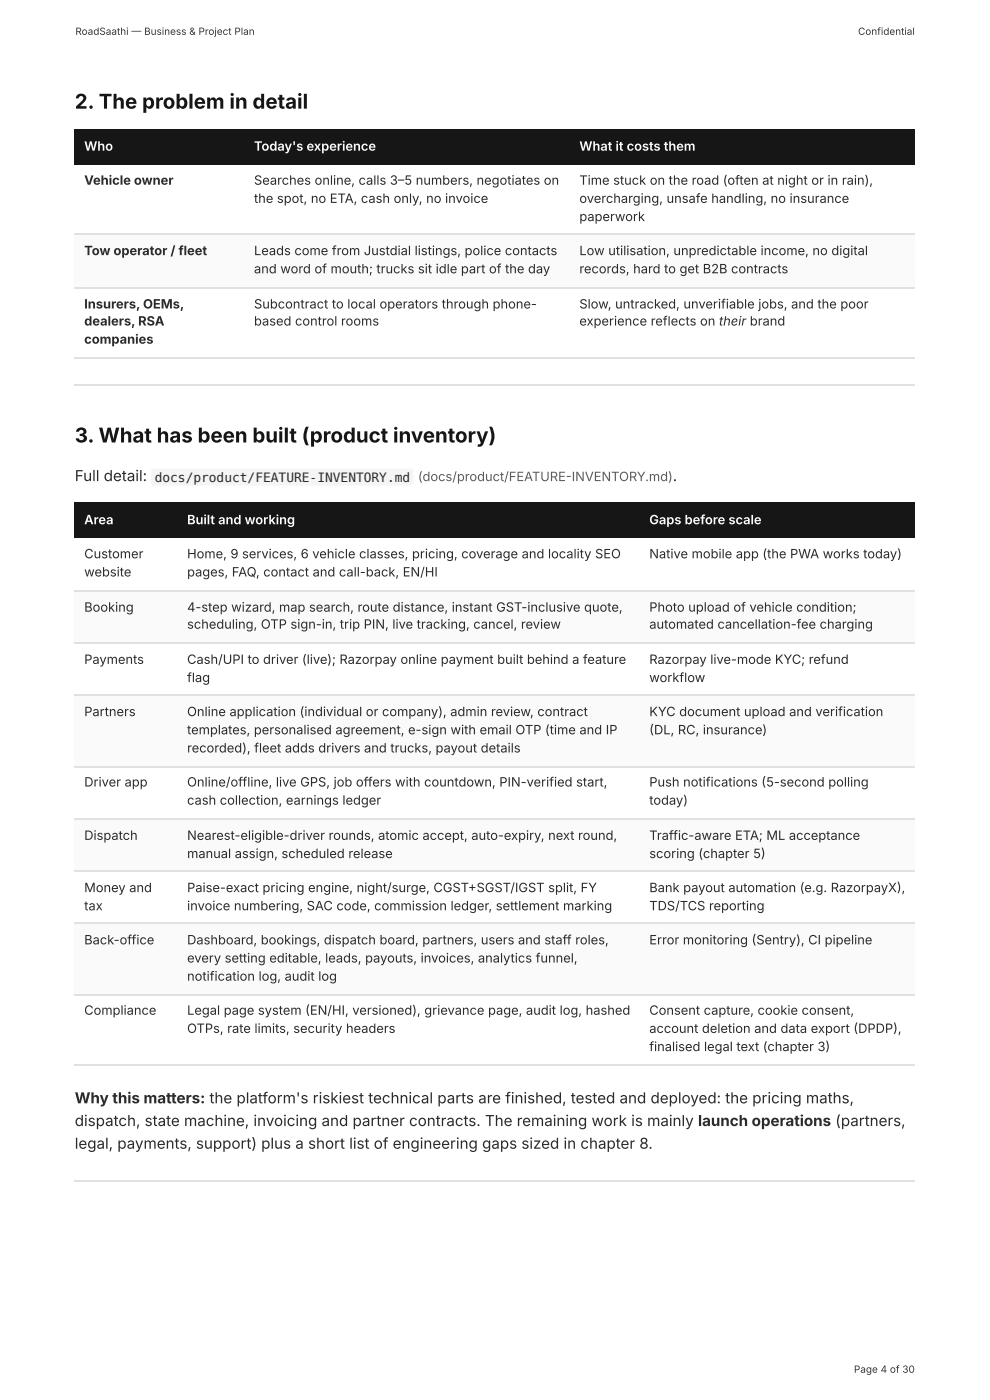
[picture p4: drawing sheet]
<svg xmlns="http://www.w3.org/2000/svg" width="210mm" height="297mm" viewBox="0 0 210 297" stroke-linecap="round" stroke-linejoin="round" font-family="sans-serif">
<defs><g id="words">
<g font-size="4.3" fill="#14161a">
<text x="15.9" y="23.1">2. The problem in detail</text>
<text x="15.9" y="94">3. What has been built (product inventory)</text>
</g>
<g font-size="3.2" fill="#2a2b2e">
<text x="15.9" y="102.2">Full detail:</text>
<text x="142.9" y="102.2">.</text>
<text x="15.9" y="234.3">Why this matters: the platform's riskiest technical parts are finished, tested and deployed: the pricing maths,</text>
<text x="15.9" y="239.2">dispatch, state machine, invoicing and partner contracts. The remaining work is mainly launch operations (partners,</text>
<text x="15.9" y="244">l</text>
<text x="16.7" y="244">egal, payments, support) plus a short list of engineering gaps sized in chapter 8.</text>
</g>
<g font-size="2.7" fill="#fff">
<text x="17.9" y="32">Who</text>
<text x="53.9" y="32">Today's experience</text>
<text x="123" y="32">What it costs them</text>
<text x="17.9" y="111.3">Area</text>
<text x="39.7" y="111.3">Built and working</text>
<text x="137.9" y="111.3">Gaps before scale</text>
</g>
<g font-size="2.7" fill="#2a2b2e">
<text x="17.9" y="39.2">Vehicle owner</text>
<text x="53.9" y="39.2">Searches online, calls 3–5 numbers, negotiates on</text>
<text x="123" y="39.2">Time stuck on the road (often at night or in rain),</text>
<text x="53.9" y="43.1">the spot, no ETA, cash only, no invoice</text>
<text x="123" y="43.1">overcharging, unsafe handling, no insurance</text>
<text x="123" y="47">paperwork</text>
<text x="17.9" y="54.2">Tow operator / fleet</text>
<text x="53.9" y="54.2">Leads come from Justdial listings, police contacts</text>
<text x="53.9" y="58">and word of mouth; trucks sit idle part of the day</text>
<text x="123" y="54.2">Low utilisation, unpredictable income, no digital</text>
<text x="123" y="58">records, hard to get B2B contracts</text>
<text x="17.9" y="65.5">Insurers, OEMs,</text>
<text x="53.9" y="65.5">Subcontract to local operators through phone-</text>
<text x="123" y="65.5">Slow, untracked, unverifiable jobs, and the poor</text>
<text x="17.9" y="69.1">dealers, RSA</text>
<text x="53.9" y="69.1">based control rooms</text>
<text x="123" y="69.1">experience reflects on their brand</text>
<text x="17.9" y="73">companies</text>
<text x="32.9" y="102.3">docs/product/FEATURE-INVENTORY.md</text>
<text x="17.9" y="118.6">Customer</text>
<text x="39.7" y="118.6">Home, 9 services, 6 vehicle classes, pricing, coverage and locality SEO</text>
<text x="137.9" y="118.6">Native mobile app (the PWA works today)</text>
<text x="17.9" y="122.4">website</text>
<text x="39.7" y="122.4">pages, FAQ, contact and call-back, EN/HI</text>
<text x="17.9" y="129.9">Booking</text>
<text x="39.7" y="129.9">4-step wizard, map search, route distance, instant GST-inclusive quote,</text>
<text x="137.9" y="129.9">Photo upload of vehicle condition;</text>
<text x="39.7" y="133.5">scheduling, OTP sign-in, trip PIN, live tracking, cancel, review</text>
<text x="137.9" y="133.5">automated cancellation-fee charging</text>
<text x="17.9" y="141">Payments</text>
<text x="39.7" y="141">Cash/UPI to driver (live); Razorpay online payment built behind a feature</text>
<text x="137.9" y="141">Razorpay live-mode KYC; refund</text>
<text x="39.7" y="144.9">flag</text>
<text x="137.9" y="144.9">workflow</text>
<text x="17.9" y="152.1">Partners</text>
<text x="39.7" y="152.1">Online application (individual or company), admin review, contract</text>
<text x="39.7" y="156">templates, personalised agreement, e-sign with email OTP (time and IP</text>
<text x="137.9" y="152.1">KYC document upload and verification</text>
<text x="137.9" y="156">(DL, RC, insurance)</text>
<text x="39.7" y="159.8">recorded), fleet adds drivers and trucks, payout details</text>
<text x="17.9" y="167.1">Driver app</text>
<text x="39.7" y="167.1">Online/offline, live GPS, job offers with countdown, PIN-verified start,</text>
<text x="137.9" y="167.1">Push notifications (5-second polling</text>
<text x="39.7" y="170.9">cash collection, earnings ledger</text>
<text x="137.9" y="170.9">today)</text>
<text x="17.9" y="178.4">Dispatch</text>
<text x="39.7" y="178.4">Nearest-eligible-driver rounds, atomic accept, auto-expiry, next round,</text>
<text x="137.9" y="178.4">Traffic-aware ETA; ML acceptance</text>
<text x="39.7" y="182.2">manual assign, scheduled release</text>
<text x="137.9" y="182.2">scoring (chapter 5)</text>
<text x="17.9" y="189.5">Money and</text>
<text x="39.7" y="189.5">Paise-exact pricing engine, night/surge, CGST+ SGST/IGST split, FY</text>
<text x="137.9" y="189.5">Bank payout automation (e.g. RazorpayX),</text>
<text x="17.9" y="193.3">tax</text>
<text x="39.7" y="193.3">invoice numbering, SAC code, commission ledger, settlement marking</text>
<text x="137.9" y="193.3">TDS/TCS reporting</text>
<text x="17.9" y="200.6">Back-office</text>
<text x="39.7" y="200.6">Dashboard, bookings, dispatch board, partners, users and staff roles,</text>
<text x="137.9" y="200.6">Error monitoring (Sentry), CI pipeline</text>
<text x="39.7" y="204.4">every setting editable, leads, payouts, invoices, analytics funnel,</text>
<text x="39.7" y="208.3">notification log, audit log</text>
<text x="17.9" y="215.5">Compliance</text>
<text x="39.7" y="215.5">Legal page system (EN/HI, versioned), grievance page, audit log, hashed</text>
<text x="137.9" y="215.5">Consent capture, cookie consent,</text>
<text x="39.7" y="219.4">OTPs, rate limits, security headers</text>
<text x="137.9" y="219.4">account deletion and data export (DPDP),</text>
<text x="137.9" y="223.2">finalised legal text (chapter 3)</text>
</g>
<text font-size="2.7" fill="#5d5c58" x="88.8" y="102.2">(docs/product/FEATURE-INVENTORY.md)</text>
<g font-size="2.1" fill="#363533">
<text x="16" y="7.4">RoadSaathi — Business &amp; Project Plan</text>
<text x="182.2" y="7.4">Confidential</text>
<text x="181.3" y="291.6">Page 4 of 30</text>
</g>
</g></defs>
<g fill="#14161a">
<path d="M15.9 27.4h36.1v7.5h-36.1z"/>
<path d="M52 27.4h69v7.5h-69z"/>
<path d="M121 27.4h73.2v7.5h-73.2z"/>
</g>
<g fill="#fbfaf7">
<path d="M15.9 49.8h36.1v11.1h-36.1z"/>
<path d="M52 49.8h69v11.1h-69z"/>
<path d="M121 49.8h73.2v11.1h-73.2z"/>
</g>
<path d="M15.9 49.7h178.3M15.9 61.1h178.3M15.9 76h178.3M15.9 81.8h178.3" fill="none" stroke="#e2e1dc" stroke-width=".24"/>
<g fill="#14161a">
<path d="M15.9 106.8h21.9v7.4h-21.9z"/>
<path d="M37.8 106.8h98.2v7.4h-98.2z"/>
<path d="M136 106.8h58.2v7.4h-58.2z"/>
</g>
<g fill="#fbfaf7">
<path d="M15.9 125.3h21.9v11.4h-21.9z"/>
<path d="M37.8 125.3h98.2v11.4h-98.2z"/>
<path d="M136 125.3h58.2v11.4h-58.2z"/>
<path d="M15.9 147.8h21.9v14.9h-21.9z"/>
<path d="M37.8 147.8h98.2v14.9h-98.2z"/>
<path d="M136 147.8h58.2v14.9h-58.2z"/>
<path d="M15.9 173.8h21.9v11.3h-21.9z"/>
<path d="M37.8 173.8h98.2v11.3h-98.2z"/>
<path d="M136 173.8h58.2v11.3h-58.2z"/>
<path d="M15.9 196.2h21.9v15h-21.9z"/>
<path d="M37.8 196.2h98.2v15h-98.2z"/>
<path d="M136 196.2h58.2v15h-58.2z"/>
</g>
<path d="M15.9 125.5h178.3M15.9 136.5h178.3M15.9 147.6h178.3M15.9 162.8h178.3M15.9 173.9h178.3M15.9 185h178.3M15.9 196.1h178.3M15.9 211.3h178.3M15.9 226.3h178.3M15.9 250.9h178.3" fill="none" stroke="#e2e1dc" stroke-width=".24"/>
<path d="M32.2 99.7l.6-.2h54.2a.72 .72 0 0 1 .7 .8v2.1a.72 .72 0 0 1-.7 .7h-54.2a.72 .72 0 0 1-.8-.7v-2.1z" fill="#f6f5f1"/>
<use href="#words"/>
</svg>
